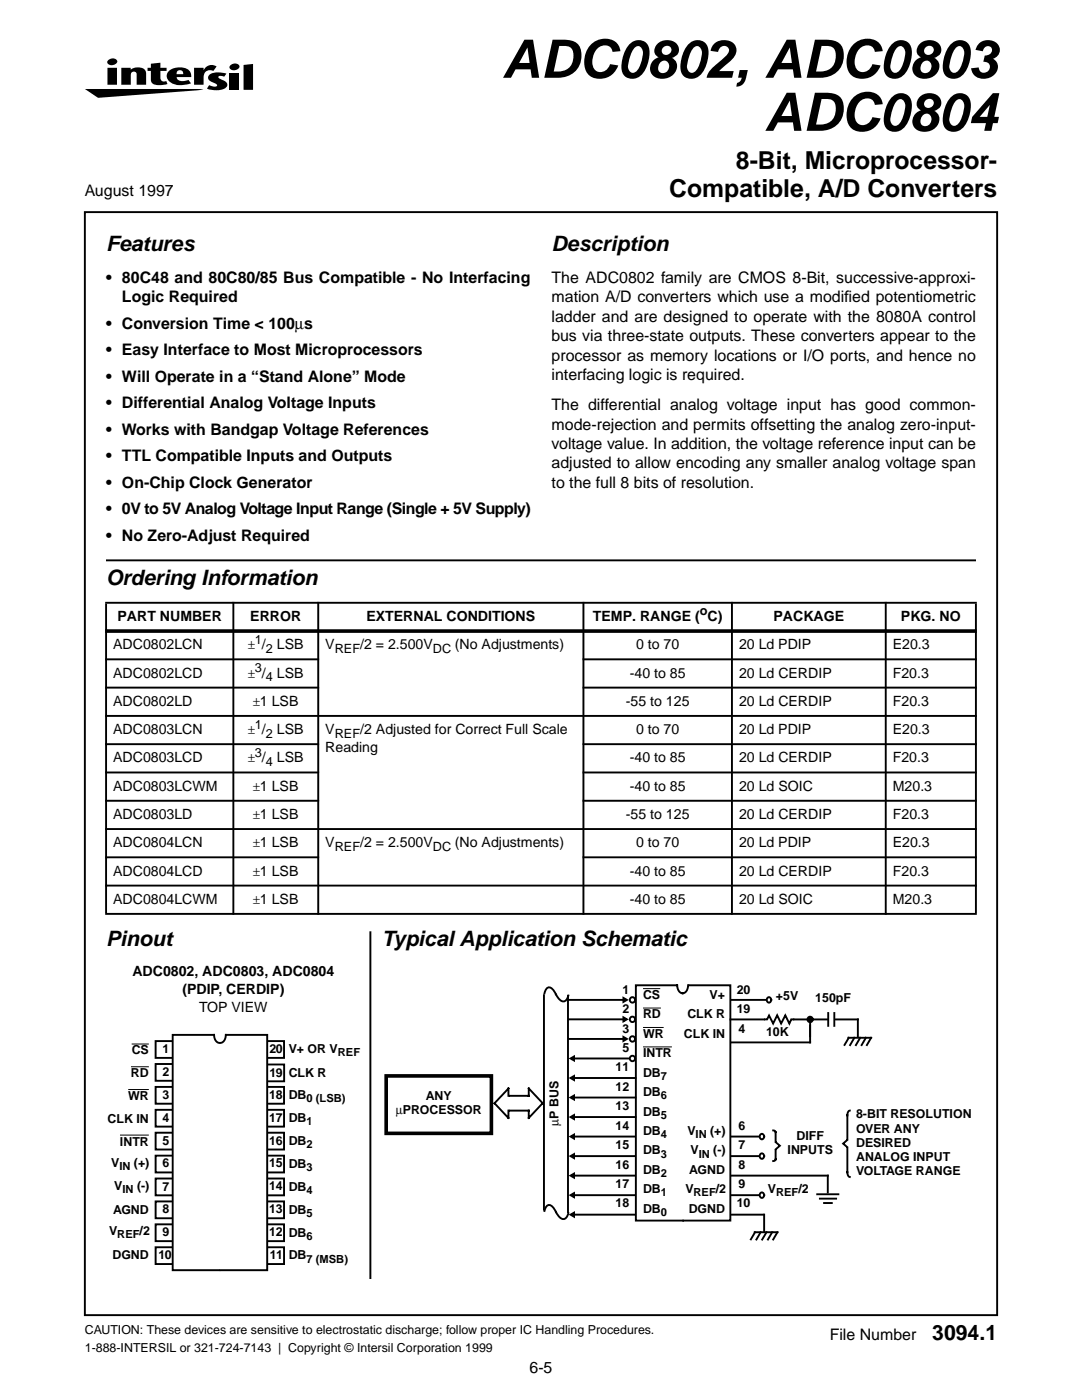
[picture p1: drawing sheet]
<svg xmlns="http://www.w3.org/2000/svg" width="216mm" height="279mm" viewBox="0 0 216 279" stroke-linecap="round" stroke-linejoin="round" font-family="sans-serif">
<defs><g id="words">
<g font-size="10.6">
<text x="100.2" y="15.5">ADC0802, ADC0803</text>
<text x="152.5" y="26.1">ADC0804</text>
</g>
<g font-size="4.9">
<text x="146.8" y="33.6">8-Bit, Microprocessor-</text>
<text x="133.6" y="39.3">Compatible, A/D Converters</text>
</g>
<g font-size="4.2">
<text x="21.2" y="50.1">Features</text>
<text x="110.1" y="50.1">Description</text>
<text x="21.2" y="116.8">Ordering Information</text>
<text x="21.2" y="188.7">Pinout</text>
<text x="76.2" y="188.7">Typical Application Schematic</text>
<text x="186" y="267.4">3094.1</text>
</g>
<g font-size="3.2">
<text x="16.9" y="39.2">August 1997</text>
<text x="21.2" y="56.4">• 80C48 and 80C80/85 Bus Compatible - No Interfacing</text>
<text x="110.1" y="56.4">The ADC0802 family are CMOS 8-Bit, successive-approxi-</text>
<text x="21.2" y="65.6">• Conversion Time &lt; 100µs</text>
<text x="24.3" y="60.3">Logic Required</text>
<text x="110.1" y="60.3">mation A/D converters which use a modif</text>
<text x="110.1" y="64.2">ladder and are designed to operate with the 8080A control</text>
<text x="168.5" y="60.3">ied potentiometric</text>
<text x="21.2" y="70.9">• Easy Interface to Most Microprocessors</text>
<text x="110.1" y="68.1">bus via three-state outputs. These converters appear to the</text>
<text x="110.1" y="72">processor as memory locations or I/O ports, and hence no</text>
<text x="21.2" y="76.2">• Will Operate in a “Stand Alone” Mode</text>
<text x="110.1" y="75.8">interfacing logic is required.</text>
<text x="21.2" y="81.5">• Differential Analog Voltage Inputs</text>
<text x="110.1" y="81.8">The differential analog voltage input has good common-</text>
<text x="21.2" y="86.8">• Works with Bandgap Voltage References</text>
<text x="110.1" y="85.7">mode-rejection and permits offsetting the analog zero-input-</text>
<text x="110.1" y="89.6">voltage value. In addition, the voltage reference input can be</text>
<text x="21.2" y="92.1">• TTL Compatible Inputs and Outputs</text>
<text x="110.1" y="93.5">adjusted to allow encoding any smaller analog voltage span</text>
<text x="21.2" y="97.4">• On-Chip Clock Generator</text>
<text x="110.1" y="97.4">to the full 8 bits of resolution.</text>
<text x="21.2" y="102.7">• 0V to 5V Analog Voltage Input Range (Single + 5V Supply)</text>
<text x="21.2" y="108">• No Zero-Adjust Required</text>
<text x="165.6" y="267.4">File Number</text>
<text x="105.7" y="274.1">6-5</text>
</g>
<g font-size="2.8">
<text x="23.4" y="123.9">PART NUMBER</text>
<text x="49.9" y="123.9">ERROR</text>
<text x="73.1" y="123.9">EXTERNAL CONDITIONS</text>
<text x="118.3" y="123.9">TEMP. RANGE ( C)</text>
<text x="154.3" y="123.9">PACKAGE</text>
<text x="179.8" y="123.9">PKG. NO</text>
<text x="22.6" y="129.6">ADC0802LCN</text>
<text x="52.3" y="129.6">/</text>
<text x="64.9" y="129.6">V</text>
<text x="126.9" y="129.6">0 to 70</text>
<text x="147.5" y="129.6">20 Ld PDIP</text>
<text x="178.2" y="129.6">E20.3</text>
<text x="22.6" y="135.2">ADC0802LCD</text>
<text x="52.3" y="135.2">/</text>
<text x="55.2" y="135.2">LSB</text>
<text x="125.7" y="135.2">-40 to 85</text>
<text x="147.5" y="135.2">20 Ld CERDIP</text>
<text x="178.2" y="135.2">F20.3</text>
<text x="22.6" y="140.9">ADC0802LD</text>
<text x="51.9" y="140.9">1 LSB</text>
<text x="124.9" y="140.9">-55 to 125</text>
<text x="147.5" y="140.9">20 Ld CERDIP</text>
<text x="178.2" y="140.9">F20.3</text>
<text x="22.6" y="146.5">ADC0803LCN</text>
<text x="52.3" y="146.5">/</text>
<text x="55.2" y="146.5">LSB</text>
<text x="64.9" y="146.5">V</text>
<text x="71.9" y="146.5">/2 Adjusted for Correct Full Scale</text>
<text x="126.9" y="146.5">0 to 70</text>
<text x="147.5" y="146.5">20 Ld PDIP</text>
<text x="178.2" y="146.5">E20.3</text>
<text x="22.6" y="152.2">ADC0803LCD</text>
<text x="52.3" y="152.2">/</text>
<text x="64.9" y="150">Reading</text>
<text x="125.7" y="152.2">-40 to 85</text>
<text x="147.5" y="152.2">20 Ld CERDIP</text>
<text x="178.2" y="152.2">F20.3</text>
<text x="22.6" y="157.8">ADC0803LCWM</text>
<text x="51.9" y="157.8">1 LSB</text>
<text x="125.7" y="157.8">-40 to 85</text>
<text x="147.5" y="157.8">20 Ld SOIC</text>
<text x="178.2" y="157.8">M20.3</text>
<text x="22.6" y="163.5">ADC0803LD</text>
<text x="51.9" y="163.5">1 LSB</text>
<text x="124.9" y="163.5">-55 to 125</text>
<text x="147.5" y="163.5">20 Ld CERDIP</text>
<text x="178.2" y="163.5">F20.3</text>
<text x="22.6" y="169.1">ADC0804LCN</text>
<text x="51.9" y="169.1">1 LSB</text>
<text x="64.9" y="169.1">V</text>
<text x="126.9" y="169.1">0 to 70</text>
<text x="147.5" y="169.1">20 Ld PDIP</text>
<text x="178.2" y="169.1">E20.3</text>
<text x="22.6" y="174.7">ADC0804LCD</text>
<text x="51.9" y="174.7">1 LSB</text>
<text x="125.7" y="174.7">-40 to 85</text>
<text x="147.5" y="174.7">20 Ld CERDIP</text>
<text x="178.2" y="174.7">F20.3</text>
<text x="22.6" y="180.4">ADC0804LCWM</text>
<text x="51.9" y="180.4">1 LSB</text>
<text x="125.7" y="180.4">-40 to 85</text>
<text x="147.5" y="180.4">20 Ld SOIC</text>
<text x="178.2" y="180.4">M20.3</text>
<text x="26.4" y="194.8">ADC0802, ADC0803, ADC0804</text>
<text x="36.4" y="198.4">(PDIP, CERDIP)</text>
<text x="39.7" y="201.9">TOP VIEW</text>
</g>
<g font-size="2.5">
<text x="139.6" y="122.8">o</text>
<text x="49.5" y="129.6">±</text>
<text x="50.8" y="128.5">1</text>
<text x="53" y="130.3">2 LSB</text>
<text x="66.8" y="130.3">REF/2 = 2.500VDC (No Adjustments)</text>
<text x="49.5" y="135.2">±</text>
<text x="50.8" y="134.1">3</text>
<text x="53" y="135.9">4</text>
<text x="50.5" y="140.9">±</text>
<text x="49.5" y="146.5">±</text>
<text x="50.8" y="145.4">1</text>
<text x="53" y="147.2">2</text>
<text x="66.8" y="147.2">REF</text>
<text x="49.5" y="152.2">±</text>
<text x="50.8" y="151">3</text>
<text x="53" y="152.9">4 LSB</text>
<text x="50.5" y="157.8">±</text>
<text x="50.5" y="163.5">±</text>
<text x="50.5" y="169.1">±</text>
<text x="66.8" y="169.8">REF/2 = 2.500VDC (No Adjustments)</text>
<text x="50.5" y="174.7">±</text>
<text x="50.5" y="180.4">±</text>
<text x="124.2" y="202.2">2</text>
<text x="124.2" y="198.3">1</text>
<text x="128.3" y="203.3">RD</text>
<text x="128.3" y="199.4">CS</text>
<text x="137.1" y="203.3">CLK R</text>
<text x="141.6" y="199.4">V+</text>
<text x="147" y="202.2">19</text>
<text x="147" y="198.3">20</text>
<text x="154.8" y="199.5">+5V</text>
<text x="162.7" y="199.9">150pF</text>
<text x="124.2" y="206.1">3</text>
<text x="124.2" y="210">5</text>
<text x="128.3" y="207.1">WR</text>
<text x="136.5" y="207.1">CLK IN</text>
<text x="147.4" y="206.1">4</text>
<text x="152.8" y="206.7">10K</text>
<text x="26.1" y="215">RD</text>
<text x="26.3" y="210.4">CS</text>
<text x="32.4" y="214.8">2</text>
<text x="32.4" y="210.1">1</text>
<text x="53.8" y="210.2">20</text>
<text x="53.8" y="214.9">19</text>
<text x="57.6" y="210.2">V+ OR V</text>
<text x="57.6" y="215">CLK R</text>
<text x="122.8" y="213.8">11</text>
<text x="128.3" y="214.9">DB</text>
<text x="128.3" y="211">INTR</text>
<text x="25.6" y="219.5">WR</text>
<text x="32.4" y="219.3">3</text>
<text x="53.7" y="219.3">18</text>
<text x="57.6" y="219.3">DB</text>
<text x="84.9" y="219.5">ANY</text>
<text x="122.8" y="217.7">12</text>
<text x="122.8" y="221.6">13</text>
<text x="128.3" y="218.8">DB</text>
<text x="21.5" y="224.1">CLK IN</text>
<text x="32.4" y="223.8">4</text>
<text x="53.7" y="223.8">17</text>
<text x="57.6" y="223.9">DB</text>
<text x="79" y="222.3">µPROCESSOR</text>
<text x="111.4" y="224.6" transform="rotate(-90 111.4 224.6)">µP BUS</text>
<text x="122.8" y="225.5">14</text>
<text x="128.3" y="226.5">DB</text>
<text x="128.3" y="222.6">DB</text>
<text x="137.2" y="226.5">V</text>
<text x="147.4" y="225.5">6</text>
<text x="158.9" y="227.4">DIFF</text>
<text x="170.8" y="223.2">8-BIT RESOLUTION</text>
<text x="170.8" y="226">OVER ANY</text>
<text x="22.2" y="232.9">V</text>
<text x="23.9" y="228.6">INTR</text>
<text x="26.7" y="232.9">(+)</text>
<text x="32.4" y="233">6</text>
<text x="32.4" y="228.4">5</text>
<text x="53.7" y="233">15</text>
<text x="53.7" y="228.5">16</text>
<text x="57.6" y="228.5">DB</text>
<text x="57.6" y="233">DB</text>
<text x="122.8" y="229.3">15</text>
<text x="122.8" y="233.2">16</text>
<text x="128.3" y="230.4">DB</text>
<text x="137.8" y="230.4">V</text>
<text x="147.4" y="229.3">7</text>
<text x="147.4" y="233.2">8</text>
<text x="157.2" y="230.3">INPUTS</text>
<text x="170.8" y="228.9">DESIRED</text>
<text x="170.8" y="231.7">ANALOG INPUT</text>
<text x="22.8" y="237.4">V</text>
<text x="32.4" y="237.6">7</text>
<text x="53.7" y="237.6">14</text>
<text x="57.6" y="237.6">DB</text>
<text x="122.8" y="237.1">17</text>
<text x="128.3" y="238.2">DB</text>
<text x="128.3" y="234.3">DB</text>
<text x="136.8" y="238.2">V</text>
<text x="137.5" y="234.3">AGND</text>
<text x="147.4" y="237.1">9</text>
<text x="153.2" y="238.2">V</text>
<text x="170.8" y="234.5">VOLTAGE RANGE</text>
<text x="22.6" y="242.2">AGND</text>
<text x="32.4" y="242.1">8</text>
<text x="53.7" y="242.2">13</text>
<text x="57.6" y="242.2">DB</text>
<text x="122.8" y="241">18</text>
<text x="128.3" y="242">DB</text>
<text x="137.4" y="242">DGND</text>
<text x="147" y="241">10</text>
<text x="21.8" y="246.5">V</text>
<text x="22.4" y="251.3">DGND</text>
<text x="31.6" y="251.3">10</text>
<text x="32.4" y="246.7">9</text>
<text x="53.7" y="246.7">12</text>
<text x="53.8" y="251.3">11</text>
<text x="57.6" y="246.8">DB</text>
<text x="57.6" y="251.3">DB</text>
<text x="16.9" y="266.2">CAUTION: These devices are sensitive to electrostatic discharge; follow proper IC Handling Procedures.</text>
<text x="16.9" y="269.8">1-888-INTERSIL or 321-724-7143 | Copyright © Intersil Corporation 1999</text>
</g>
<g font-size="2.2">
<text x="67.4" y="210.8">REF</text>
<text x="131.9" y="215.5">7</text>
<text x="61.2" y="219.9">0 (LSB)</text>
<text x="131.9" y="219.4">6</text>
<text x="61.2" y="224.5">1</text>
<text x="131.9" y="227.1">4</text>
<text x="131.9" y="223.3">5</text>
<text x="138.8" y="227.1">IN (+)</text>
<text x="23.8" y="233.5">IN</text>
<text x="61.2" y="229.1">2</text>
<text x="61.2" y="233.7">3</text>
<text x="131.9" y="231">3</text>
<text x="139.4" y="231">IN (-)</text>
<text x="24.4" y="238">IN (-)</text>
<text x="61.2" y="238.2">4</text>
<text x="131.9" y="238.8">1</text>
<text x="131.9" y="234.9">2</text>
<text x="138.4" y="238.8">REF/2</text>
<text x="154.9" y="238.8">REF/2</text>
<text x="61.2" y="242.8">5</text>
<text x="131.9" y="242.7">0</text>
<text x="23.4" y="247.1">REF/2</text>
<text x="61.2" y="247.4">6</text>
<text x="61.2" y="252">7 (MSB)</text>
</g>
</g></defs>
<path d="M16.9 42.3h182.1v220.2h-182.1z" fill="none" stroke="#000" stroke-width=".38"/>
<g fill="#000">
<path d="M16.9 17.8h23.7l-21 1.7zM24.2 13.5h1.9v.4a2.28 2.28 0 0 1 2.9 .2l.2 .6v2.2h-1.9l-.1-2.3a.61 .61 0 0 0-.7-.3 .61 .61 0 0 0-.4 .7v1.9h-1.9zM30.1 12.7l1.9-.2v1h1.2v.7h-1.2l.1 1.7a.82 .82 0 0 0 1.1 .3l.2 .6-1.2 .2a1.98 1.98 0 0 1-2-.7l-.1-2.1h-.7v-.7h.7zM38.7 13.5h1.9v.5a1.79 1.79 0 0 1 2.6-.7l-.6 .9a1.31 1.31 0 0 0-1.4 0 1.31 1.31 0 0 0-.6 1.3v1.4h-1.9zM41.7 15.1a3.7 3.7 0 0 1 3.5-.4l-.5 .6-1-.1v.4a2.97 2.97 0 0 1 1.6 1.1 .96 .96 0 0 1-1 1.2 5.3 5.3 0 0 1-3-.2l.4-.7 .2 .1a1.01 1.01 0 0 0 1.4-.1l-.4-.4a1.41 1.41 0 0 1-1.3-1.3zM45.8 14.5h1.9v3.4h-1.9zM45.9 13.1a1.09 1.09 0 0 1 1.9 .2 1.07 1.07 0 0 1-1 .7 1.07 1.07 0 0 1-1-.7zM48.6 13l1.9-.2v5.1h-1.9z"/>
<path d="M21.4 13.5v3.4h1.9v-3.4zM21.5 12.1l-.1 .2a1.01 1.01 0 0 0 1.1 .7 1.01 1.01 0 0 0 .9-.9 1.21 1.21 0 0 0-1.9 0z"/>
<path d="M33.5 14.3a1.57 1.57 0 0 0 1.1 2.4l1.6 .3 1.9-.4-.5-.7-.9 .3a1.18 1.18 0 0 1-1.5-.8l3-.1a1.8 1.8 0 0 0-2.3-1.9 2.89 2.89 0 0 0-2.4 .9zM35.4 14.2a.69 .69 0 0 1 .8-.1 .69 .69 0 0 1 .4 .7h-1.4z"/>
</g>
<path d="M21.2 109.7h173.5v4.2h-173.5z" fill-rule="evenodd" fill="#fff"/>
<path d="M21.2 111.8h173.5" fill="none" stroke="#000" stroke-width=".38"/>
<g fill="#000" stroke="#000" stroke-width=".38">
<path d="M21 131.6h42.7zM21 137.2h42.7zM21 120.3h173.9zM116.2 131.6h78.7zM116.2 137.2h78.7zM21 148.5h42.7zM21 154.2h42.7zM21 159.8h42.7zM21 142.9h173.9zM116.2 148.5h78.7zM116.2 154.2h78.7zM116.2 159.8h78.7z"/>
<path d="M21 171.1h42.7zM21 165.5h173.9zM116.2 171.1h78.7zM21 176.7h173.9zM21.2 120.5v61.7zM46.6 120.1v62.5zM63.5 120.1v62.5zM116.4 120.1v62.5zM146 120.1v62.5zM176.7 120.1v62.5zM194.7 120.5v61.7zM21 182.4h173.9z"/>
</g>
<path d="M21 125.9h173.9z" fill="#000" stroke="#000" stroke-width=".72" stroke-linecap="butt"/>
<path d="M53.3 248.9h3.4v3.4h-3.4z" fill-rule="evenodd" fill="#fff"/>
<path d="M53.3 248.9h3.4v3.4h-3.4" fill="none" stroke="#000" stroke-width=".38"/>
<path d="M53.3 244.3h3.4v3.4h-3.4z" fill-rule="evenodd" fill="#fff"/>
<path d="M53.3 244.3h3.4v3.4h-3.4" fill="none" stroke="#000" stroke-width=".38"/>
<path d="M53.3 239.8h3.4v3.3h-3.4z" fill-rule="evenodd" fill="#fff"/>
<path d="M53.3 239.8h3.4v3.3h-3.4" fill="none" stroke="#000" stroke-width=".38"/>
<path d="M53.3 235.2h3.4v3.4h-3.4z" fill-rule="evenodd" fill="#fff"/>
<path d="M53.3 235.2h3.4v3.4h-3.4" fill="none" stroke="#000" stroke-width=".38"/>
<path d="M53.3 230.6h3.4v3.4h-3.4z" fill-rule="evenodd" fill="#fff"/>
<path d="M53.3 230.6h3.4v3.4h-3.4" fill="none" stroke="#000" stroke-width=".38"/>
<path d="M53.3 226.1h3.4v3.3h-3.4z" fill-rule="evenodd" fill="#fff"/>
<path d="M53.3 226.1h3.4v3.3h-3.4" fill="none" stroke="#000" stroke-width=".38"/>
<path d="M53.3 221.5h3.4v3.3h-3.4z" fill-rule="evenodd" fill="#fff"/>
<path d="M53.3 221.5h3.4v3.3h-3.4" fill="none" stroke="#000" stroke-width=".38"/>
<path d="M53.3 216.9h3.4v3.4h-3.4z" fill-rule="evenodd" fill="#fff"/>
<path d="M53.3 216.9h3.4v3.4h-3.4" fill="none" stroke="#000" stroke-width=".38"/>
<path d="M53.3 207.8h3.4v3.3h-3.4z" fill-rule="evenodd" fill="#fff"/>
<path d="M53.3 207.8h3.4v3.3h-3.4" fill="none" stroke="#000" stroke-width=".38"/>
<path d="M53.3 212.4h3.4v3.4h-3.4z" fill-rule="evenodd" fill="#fff"/>
<path d="M53.3 212.4h3.4v3.4h-3.4" fill="none" stroke="#000" stroke-width=".38"/>
<path d="M31.1 248.9h3.3v3.4h-3.3z" fill-rule="evenodd" fill="#fff"/>
<path d="M34.4 248.9h-3.3v3.4h3.3" fill="none" stroke="#000" stroke-width=".38"/>
<path d="M31.1 244.3h3.3v3.4h-3.3z" fill-rule="evenodd" fill="#fff"/>
<path d="M34.4 244.3h-3.3v3.4h3.3" fill="none" stroke="#000" stroke-width=".38"/>
<path d="M31.1 239.8h3.3v3.3h-3.3z" fill-rule="evenodd" fill="#fff"/>
<path d="M34.4 239.8h-3.3v3.3h3.3" fill="none" stroke="#000" stroke-width=".38"/>
<path d="M31.1 235.2h3.3v3.4h-3.3z" fill-rule="evenodd" fill="#fff"/>
<path d="M34.4 235.2h-3.3v3.4h3.3" fill="none" stroke="#000" stroke-width=".38"/>
<path d="M31.1 230.6h3.3v3.4h-3.3z" fill-rule="evenodd" fill="#fff"/>
<path d="M34.4 230.6h-3.3v3.4h3.3" fill="none" stroke="#000" stroke-width=".38"/>
<path d="M31.1 226.1h3.3v3.3h-3.3z" fill-rule="evenodd" fill="#fff"/>
<path d="M34.4 226.1h-3.3v3.3h3.3" fill="none" stroke="#000" stroke-width=".38"/>
<path d="M31.1 221.5h3.3v3.3h-3.3z" fill-rule="evenodd" fill="#fff"/>
<path d="M34.4 221.5h-3.3v3.3h3.3" fill="none" stroke="#000" stroke-width=".38"/>
<path d="M31.1 216.9h3.3v3.4h-3.3z" fill-rule="evenodd" fill="#fff"/>
<path d="M34.4 216.9h-3.3v3.4h3.3" fill="none" stroke="#000" stroke-width=".38"/>
<path d="M31.1 212.3h3.3v3.4h-3.3z" fill-rule="evenodd" fill="#fff"/>
<path d="M34.4 212.3h-3.3v3.4h3.3" fill="none" stroke="#000" stroke-width=".38"/>
<path d="M31.1 207.8h3.3v3.3h-3.3z" fill-rule="evenodd" fill="#fff"/>
<path d="M34.4 207.8h-3.3v3.3h3.3" fill="none" stroke="#000" stroke-width=".38"/>
<path d="M34.5 206.5h8.1l1.2 47h-9.3z" fill="#fff"/>
<path d="M42.6 206.5h-8.1v47h9.3M42.7 206.5a1.41 1.41 0 0 0 1.1 1.6" fill="none" stroke="#000" stroke-width=".38"/>
<path d="M45.2 206.5h8.1v47h-9.3z" fill="#fff"/>
<g fill="none" stroke="#000" stroke-width=".38">
<path d="M73.9 186.1v69M45.1 206.5a1.41 1.41 0 0 1-1.1 1.6M45.2 206.5h8.1v47h-9.3M113.5 203.4h10.7M124.4 203l.7 .4-.7 .4zM113.8 234.6l.7-.4v.8zM113.8 226.8l.7-.4v.8zM113.8 230.7l.7-.4v.8zM113.8 238.5l.7-.4v.8zM114.7 226.8h37.7M114.7 230.7h37.7M114.7 234.6h50.5"/>
<path d="M114.7 238.5h37.7M113.8 242.4l.7-.4v.8zM114.7 242.4h37.7"/>
</g>
<path d="M25.6 217.4h4.1zM26.1 212.9h3.6zM26.3 208.4h3.4zM23.9 226.5h5.8z" fill="#000" stroke="#000" stroke-width=".2"/>
<path d="M124.4 203l.7 .4-.7 .4zM113.8 226.8l.7-.4v.8zM113.8 230.7l.7-.4v.8zM113.8 234.6l.7-.4v.8zM113.8 238.5l.7-.4v.8zM113.8 242.4l.7-.4v.8z" fill="#000"/>
<g fill="#fff">
<path d="M126.9 196.6h8.1l1.2 47h-9.3z"/>
<path d="M135.3 196.4h10.4v47h-11.9z"/>
</g>
<g fill="none" stroke="#000" stroke-width=".38">
<path d="M113.5 199.6h10.7M124.4 199.2l.7 .4-.7 .4zM135 196.6h-8.1v47h9.3M135.1 196.6a1.41 1.41 0 0 0 1.1 1.6M137.3 196.6a1.41 1.41 0 0 1-1.1 1.6M137.6 196.6h8.1v47h-9.3M113.5 207.3h10.7M113.8 215.1l.7-.4v.8zM113.8 219l.7-.4v.8zM113.8 211.2l.7-.4v.8zM114.7 211.2h10.8M114.7 215.1h12.1"/>
<path d="M114.7 219h12.1M124.4 206.9l.7 .4-.7 .4zM145.8 203.5h25.4M113.8 222.9l.7-.4v.8zM114.7 222.9h12.1"/>
</g>
<path d="M124.4 199.2l.7 .4-.7 .4zM113.8 211.2l.7-.4v.8zM113.8 215.1l.7-.4v.8zM113.8 219l.7-.4v.8zM124.4 206.9l.7 .4-.7 .4zM113.8 222.9l.7-.4v.8z" fill="#000"/>
<g fill="#fff" stroke="#000" stroke-width=".38">
<path d="M146 208h15.6z"/>
<circle cx="126.2" cy="199.6" r=".54"/>
<circle cx="126.2" cy="203.4" r=".54"/>
<circle cx="126.2" cy="207.4" r=".54"/>
<circle cx="126.2" cy="211.2" r=".54"/>
</g>
<path d="M152.8 202.9h5.4v1.2h-5.4z" fill-rule="evenodd" fill="#fff"/>
<path d="M152.6 203.4h.5l.4-.7 .8 1.6 .8-1.7 .8 1.7 .8-1.7 .8 1.7 .4-.9h.4" fill="none" stroke="#000" stroke-width=".38"/>
<path d="M165.3 203h1.2v.7h-1.2z" fill-rule="evenodd" fill="#fff"/>
<g fill="#000" stroke="#000" stroke-width=".38">
<path d="M146 199.6h7.4zM161.6 203.5v3.3zM161.6 204.7v3.3zM165.3 202.2v2.5zM166.5 202.2v2.5zM169.4 207.1l-.9 1.4zM170.5 207.1l-.9 1.5zM171.6 207.1l-.8 1.5zM171.2 203.5v3.3zM172.8 207.1l-.9 1.5zM173.8 207.1l-.8 1.5zM169.3 207.1h4.5z"/>
<circle cx="161.6" cy="203.5" r=".54"/>
</g>
<g fill="#fff" stroke="#000" stroke-width=".38">
<path d="M153.2 199.1a.49 .49 0 0 1 .7 .5 .49 .49 0 0 1-.7 .4 .62 .62 0 0 1 0-.9z" fill-rule="evenodd"/>
<path d="M151.8 230.3a.49 .49 0 0 1 .7 .4 .49 .49 0 0 1-.7 .5 .62 .62 0 0 1 0-.9z" fill-rule="evenodd"/>
<path d="M151.8 226.4a.49 .49 0 0 1 .7 .4 .49 .49 0 0 1-.7 .5 .61 .61 0 0 1 0-.9z" fill-rule="evenodd"/>
<path d="M151.8 238.1a.49 .49 0 0 1 .7 .4 .49 .49 0 0 1-.7 .5 .62 .62 0 0 1 0-.9z" fill-rule="evenodd"/>
</g>
<path d="M128.3 197.3h3.4zM128.3 205.1h4.1zM128.3 201.2h3.6zM128.3 208.9h5.8z" fill="#000" stroke="#000" stroke-width=".2"/>
<g fill="#fff" stroke="#000" stroke-width=".38">
<path d="M165.2 234.6v3.4z"/>
<path d="M163.1 238.3h4.2z"/>
<path d="M163.6 239.2h3.2z"/>
<path d="M164.4 240.1h1.6z"/>
<path d="M150.7 245.9l-.9 1.4z"/>
<path d="M150.6 245.9h4.5z"/>
<path d="M154.1 245.9l-.9 1.5z"/>
<path d="M155.1 245.9l-.8 1.5z"/>
<path d="M152.9 245.9l-.8 1.5z"/>
<path d="M151.8 245.9l-.9 1.5z"/>
<path d="M152.5 242.4v3.4z"/>
</g>
<path d="M154.8 228l.8 .7-.8 .7z" fill="#fff"/>
<path d="M101.5 218.7v-1.5l-2.8 3M101.7 218.7h3.8v-1.5l2.8 3M98.7 220.2l2.7 2.9M101.5 221.6v1.5M108.3 220.2l-2.8 2.9v-1.5h-3.8M154.3 225.6l.3 .1 .2 .3M154.8 226v1.7M154.8 229.6v1.8M154.8 231.4l-.2 .2-.3 .1M154.8 228l.8 .7-.8 .7" fill="none" stroke="#000" stroke-width=".38"/>
<path d="M77.1 214.7h21v11.5h-21z" fill="none" stroke="#000" stroke-width=".72" stroke-linecap="butt"/>
<path d="M168.2 228.2l.8-.7v1.4z" fill="#fff"/>
<path d="M169 227.5l-.8 .7 .8 .7M169.1 229.2v4.9l.2 .6 .3 .2M169.6 221.6l-.3 .3-.2 .5v4.9" fill="none" stroke="#000" stroke-width=".38"/>
<g fill="#fff" stroke="#000" stroke-width=".38">
<path d="M108.5 198.6v42.8z"/>
<path d="M113.3 198.8v43.1z"/>
<path d="M109.1 197.3l.3-.2a1.71 1.71 0 0 1 1.5 1.4l-2.3-.3z" fill-rule="evenodd"/>
<path d="M110.9 198.5l2.5 .2a1.11 1.11 0 0 1-1.2 1.1l-.8-.7z" fill-rule="evenodd"/>
<path d="M110.9 241.9l2.5 .2a1.11 1.11 0 0 1-1.2 1.2l-.8-.7z" fill-rule="evenodd"/>
<path d="M109.1 240.7l.3-.2a1.71 1.71 0 0 1 1.5 1.4l-2.3-.2z" fill-rule="evenodd"/>
</g>
<path d="M0 44.4h12.7v190.5h-12.7z" fill-rule="evenodd" fill="#fff"/>
<use href="#words"/>
</svg>
